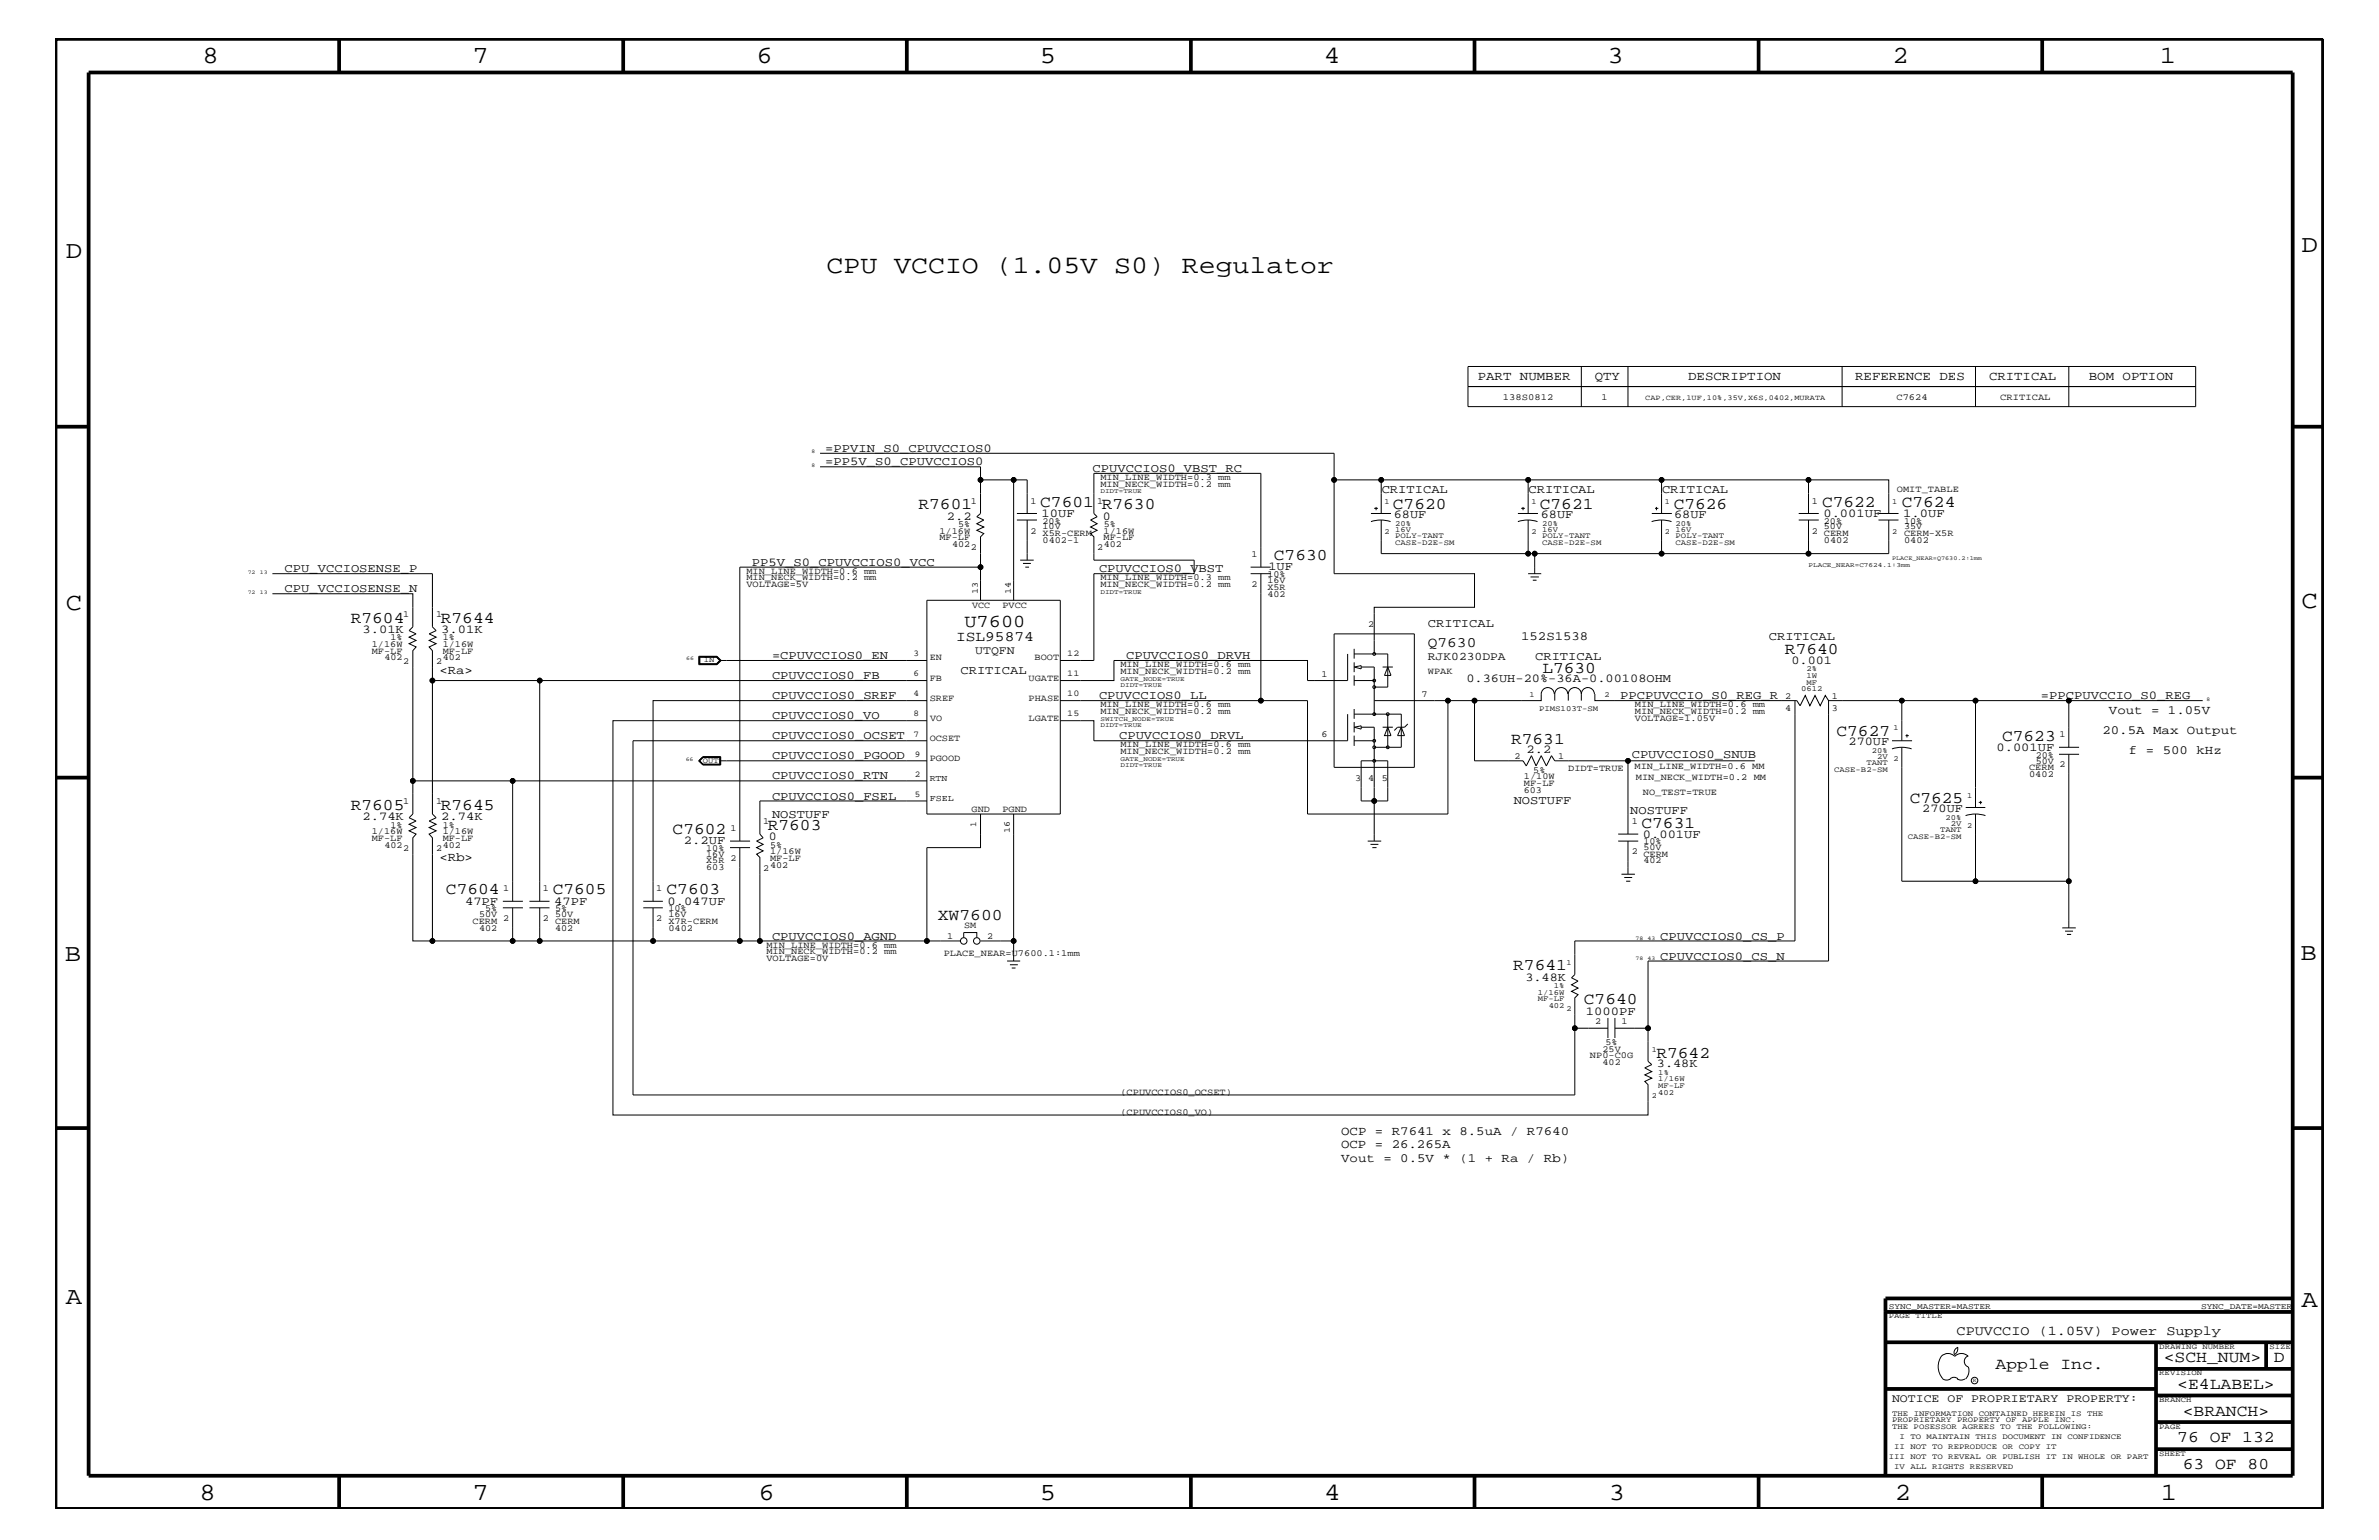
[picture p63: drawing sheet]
<svg xmlns="http://www.w3.org/2000/svg" width="432mm" height="279mm" viewBox="0 0 432 279" stroke-linecap="round" stroke-linejoin="round" font-family="sans-serif">
<defs><g id="words">
<text font-size="4.6" x="150" y="49.6">CPU VCCIO (1.05V S0) Regulator</text>
<g font-size="4.5">
<text x="36.7" y="11.5">8</text>
<text x="85.8" y="11.5">7</text>
<text x="137.3" y="11.5">6</text>
<text x="188.7" y="11.5">5</text>
<text x="240.3" y="11.5">4</text>
<text x="291.8" y="11.5">3</text>
<text x="343.5" y="11.5">2</text>
<text x="392" y="11.5">1</text>
<text x="11.9" y="46.8">D</text>
<text x="417.7" y="45.7">D</text>
<text x="11.9" y="110.6">C</text>
<text x="417.7" y="110.3">C</text>
<text x="11.8" y="174.3">B</text>
<text x="417.6" y="174.2">B</text>
<text x="11.9" y="236.7">A</text>
<text x="417.7" y="237.1">A</text>
<text x="36.2" y="272.1">8</text>
<text x="85.8" y="272.1">7</text>
<text x="137.7" y="272.1">6</text>
<text x="188.7" y="272.1">5</text>
<text x="240.4" y="272.1">4</text>
<text x="292" y="272.1">3</text>
<text x="343.9" y="272.1">2</text>
<text x="392.2" y="272.1">1</text>
</g>
<text font-size="3.3" x="175" y="113.7">U7600</text>
<g font-size="3">
<text x="166.7" y="92.4">R7601</text>
<text x="188.8" y="92">C7601</text>
<text x="200" y="92.4">R7630</text>
<text x="252.8" y="92.3">C7620</text>
<text x="279.5" y="92.3">C7621</text>
<text x="303.8" y="92.3">C7626</text>
<text x="330.7" y="92">C7622</text>
<text x="345.2" y="92">C7624</text>
<text x="231.2" y="101.6">C7630</text>
<text x="63.7" y="113.1">R7604</text>
<text x="80" y="113.1">R7644</text>
<text x="324" y="118.7">R7640</text>
<text x="280" y="122.1">L7630</text>
<text x="274.3" y="135">R7631</text>
<text x="333.3" y="133.5">C7627</text>
<text x="363.4" y="134.4">C7623</text>
<text x="63.7" y="147">R7605</text>
<text x="80" y="147">R7645</text>
<text x="346.6" y="145.7">C7625</text>
<text x="122.1" y="151.3">C7602</text>
<text x="139.4" y="150.7">R7603</text>
<text x="297.9" y="150.1">C7631</text>
<text x="80.9" y="162.2">C7604</text>
<text x="100.3" y="162.2">C7605</text>
<text x="121" y="162.2">C7603</text>
<text x="170.2" y="167">XW7600</text>
<text x="274.7" y="176.1">R7641</text>
<text x="287.5" y="182.2">C7640</text>
<text x="300.7" y="191.9">R7642</text>
<text x="362.2" y="248.4">Apple Inc.</text>
<text x="392.7" y="247.1">&lt;SCH_NUM&gt;</text>
<text x="395.2" y="252">&lt;E4LABEL&gt;</text>
<text x="412.7" y="247.1">D</text>
<text x="396.2" y="256.8">&lt;BRANCH&gt;</text>
<text x="395.2" y="261.6">76 OF 132</text>
<text x="396.2" y="266.6">63 OF 80</text>
</g>
<g font-size="2.6">
<text x="173.5" y="116.4">ISL95874</text>
<text x="259.2" y="117.4">Q7630</text>
</g>
<text font-size="2.5" x="355.1" y="242.3">CPUVCCIO (1.05V) Power Supply</text>
<g font-size="2.3">
<text x="268.2" y="68.9">PART NUMBER</text>
<text x="289.5" y="68.9">QTY</text>
<text x="306.4" y="68.9">DESCRIPTION</text>
<text x="336.7" y="68.9">REFERENCE DES</text>
<text x="361" y="68.9">CRITICAL</text>
<text x="379.1" y="68.9">BOM OPTION</text>
<text x="276.1" y="116.2">152S1538</text>
<text x="79.8" y="122.3">&lt;Ra&gt;</text>
<text x="382.8" y="129.6">Vout = 1.05V</text>
<text x="381.6" y="133.2">20.5A Max Output</text>
<text x="386.4" y="136.8">f = 500 kHz</text>
<text x="79.8" y="156.2">&lt;Rb&gt;</text>
<text x="243.4" y="208.3">OCP = 26.265A</text>
<text x="243.4" y="205.9">OCP = R7641 x 8.5uA / R7640</text>
<text x="243.4" y="210.8">Vout = 0.5V * (1 + Ra / Rb)</text>
</g>
<g font-size="2.2">
<text x="149.8" y="82">=PPVIN_S0_CPUVCCIOS0</text>
<text x="149.8" y="84.4">=PP5V_S0_CPUVCCIOS0</text>
<text x="198.3" y="85.6">CPUVCCIOS0_VBST_RC</text>
<text x="250.8" y="89.5">CRITICAL</text>
<text x="277.5" y="89.5">CRITICAL</text>
<text x="301.7" y="89.5">CRITICAL</text>
<text x="171.9" y="94.3">2.2</text>
<text x="189.1" y="93.8">10UF</text>
<text x="200.2" y="94.3">0</text>
<text x="253" y="94">68UF</text>
<text x="279.7" y="94">68UF</text>
<text x="303.9" y="94">68UF</text>
<text x="331" y="93.8">0.001UF</text>
<text x="345.4" y="93.8">1.0UF</text>
<text x="51.6" y="107.5">CPU_VCCIOSENSE_N</text>
<text x="51.6" y="103.8">CPU_VCCIOSENSE_P</text>
<text x="136.5" y="102.6">PP5V_S0_CPUVCCIOS0_VCC</text>
<text x="199.5" y="103.8">CPUVCCIOS0_VBST</text>
<text x="230.2" y="103.5">1UF</text>
<text x="259.2" y="113.7">CRITICAL</text>
<text x="65.8" y="114.8">3.01K</text>
<text x="80.1" y="114.8">3.01K</text>
<text x="140.1" y="119.6">=CPUVCCIOS0_EN</text>
<text x="204.4" y="119.6">CPUVCCIOS0_DRVH</text>
<text x="278.6" y="119.8">CRITICAL</text>
<text x="321.1" y="116.2">CRITICAL</text>
<text x="140.1" y="123.2">CPUVCCIOS0_FB</text>
<text x="174.3" y="122.3">CRITICAL</text>
<text x="266.1" y="123.8">0.36UH-20%-36A-0.00108OHM</text>
<text x="325.2" y="120.4">0.001</text>
<text x="140.1" y="126.9">CPUVCCIOS0_SREF</text>
<text x="140.1" y="130.5">CPUVCCIOS0_VO</text>
<text x="199.5" y="126.9">CPUVCCIOS0_LL</text>
<text x="294" y="126.9">PPCPUVCCIO_S0_REG_R</text>
<text x="370.4" y="126.9">=PPCPUVCCIO_S0_REG</text>
<text x="140.1" y="134.1">CPUVCCIOS0_OCSET</text>
<text x="140.1" y="137.8">CPUVCCIOS0_PGOOD</text>
<text x="203.1" y="134.1">CPUVCCIOS0_DRVL</text>
<text x="277.1" y="136.7">2.2</text>
<text x="296.2" y="137.5">CPUVCCIOS0_SNUB</text>
<text x="335.5" y="135.2">270UF</text>
<text x="362.4" y="136.2">0.001UF</text>
<text x="140.1" y="141.4">CPUVCCIOS0_RTN</text>
<text x="65.8" y="148.8">2.74K</text>
<text x="80.1" y="148.8">2.74K</text>
<text x="140.1" y="145.1">CPUVCCIOS0_FSEL</text>
<text x="140.1" y="148.4">NOSTUFF</text>
<text x="274.7" y="145.9">NOSTUFF</text>
<text x="295.9" y="147.7">NOSTUFF</text>
<text x="348.9" y="147.3">270UF</text>
<text x="124.1" y="153.2">2.2UF</text>
<text x="139.5" y="152.4">0</text>
<text x="298.2" y="152">0.001UF</text>
<text x="84.4" y="164.1">47PF</text>
<text x="100.6" y="164.1">47PF</text>
<text x="121.2" y="164.1">0.047UF</text>
<text x="140.1" y="170.5">CPUVCCIOS0_AGND</text>
<text x="301.3" y="170.5">CPUVCCIOS0_CS_P</text>
<text x="276.9" y="177.9">3.48K</text>
<text x="301.3" y="174.2">CPUVCCIOS0_CS_N</text>
<text x="287.8" y="184.1">1000PF</text>
<text x="300.7" y="193.7">3.48K</text>
</g>
<g font-size="2.1">
<text x="177" y="118.6">UTQFN</text>
<text x="259.2" y="119.8">RJK0230DPA</text>
<text x="343.4" y="254.4">NOTICE OF PROPRIETARY PROPERTY:</text>
</g>
<g font-size="1.7">
<text x="272.8" y="72.6">138S0812</text>
<text x="290.7" y="72.6">1</text>
<text x="344.2" y="72.6">C7624</text>
<text x="363.1" y="72.6">CRITICAL</text>
<text x="199.7" y="87.1">MIN_LINE_WIDTH=0.3 mm</text>
<text x="199.7" y="88.3">MIN_NECK_WIDTH=0.2 mm</text>
<text x="344.3" y="89.2">OMIT_TABLE</text>
<text x="173.9" y="95.6">5%</text>
<text x="176.2" y="91.4">1</text>
<text x="187" y="91.4">1</text>
<text x="189.2" y="95">20%</text>
<text x="199.1" y="91.4">1</text>
<text x="200.3" y="95.6">5%</text>
<text x="328.8" y="91.4">1</text>
<text x="331" y="95">20%</text>
<text x="345.6" y="95">10%</text>
<text x="170.5" y="96.8">1/16W</text>
<text x="170.5" y="98">MF-LF</text>
<text x="172.8" y="99.3">402</text>
<text x="176.2" y="99.9">2</text>
<text x="187" y="96.8">2</text>
<text x="189.2" y="96">10V</text>
<text x="189.2" y="97.3">X5R-CERM</text>
<text x="189.2" y="98.5">0402-1</text>
<text x="199.1" y="99.9">2</text>
<text x="200.3" y="96.8">1/16W</text>
<text x="200.3" y="98">MF-LF</text>
<text x="200.3" y="99.3">402</text>
<text x="227.2" y="101">1</text>
<text x="328.8" y="96.8">2</text>
<text x="331" y="97.3">CERM</text>
<text x="331" y="98.5">0402</text>
<text x="331" y="96">50V</text>
<text x="345.6" y="96">35V</text>
<text x="345.6" y="97.3">CERM-X5R</text>
<text x="345.6" y="98.5">0402</text>
<text x="135.5" y="105.3">MIN_NECK_WIDTH=0.2 mm</text>
<text x="135.5" y="104.1">MIN_LINE_WIDTH=0.6 mm</text>
<text x="135.5" y="106.5">VOLTAGE=5V</text>
<text x="199.7" y="106.5">MIN_NECK_WIDTH=0.2 mm</text>
<text x="199.7" y="105.3">MIN_LINE_WIDTH=0.3 mm</text>
<text x="227.2" y="106.5">2</text>
<text x="230" y="104.7">10%</text>
<text x="230" y="107">X5R</text>
<text x="230" y="105.8">16V</text>
<text x="73.2" y="112">1</text>
<text x="79.2" y="112">1</text>
<text x="176.4" y="110.3">VCC</text>
<text x="181.9" y="110.3">PVCC</text>
<text x="230" y="108.2">402</text>
<text x="248.3" y="113.7">2</text>
<text x="67.5" y="117.4">1/16W</text>
<text x="67.5" y="118.6">MF-LF</text>
<text x="69.8" y="119.8">402</text>
<text x="70.9" y="116.2">1%</text>
<text x="80.3" y="117.4">1/16W</text>
<text x="80.3" y="118.6">MF-LF</text>
<text x="80.3" y="116.2">1%</text>
<text x="80.3" y="119.8">402</text>
<text x="168.7" y="119.8">EN</text>
<text x="187.8" y="119.8">BOOT</text>
<text x="73.2" y="120.4">2</text>
<text x="79.2" y="120.4">2</text>
<text x="168.7" y="123.5">FB</text>
<text x="186.7" y="123.5">UGATE</text>
<text x="203.4" y="121">MIN_LINE_WIDTH=0.6 mm</text>
<text x="203.4" y="122.3">MIN_NECK_WIDTH=0.2 mm</text>
<text x="239.9" y="122.9">1</text>
<text x="259.2" y="122.3">WPAK</text>
<text x="168.7" y="127.1">SREF</text>
<text x="168.8" y="130.8">VO</text>
<text x="186.7" y="130.8">LGATE</text>
<text x="186.7" y="127.1">PHASE</text>
<text x="199.7" y="128.3">MIN_LINE_WIDTH=0.6 mm</text>
<text x="199.7" y="129.6">MIN_NECK_WIDTH=0.2 mm</text>
<text x="258" y="126.5">7</text>
<text x="296.8" y="129.6">MIN_NECK_WIDTH=0.2 mm</text>
<text x="296.8" y="128.3">MIN_LINE_WIDTH=0.6 mm</text>
<text x="296.8" y="130.8">VOLTAGE=1.05V</text>
<text x="324" y="126.8">2</text>
<text x="324" y="129.1">4</text>
<text x="332.5" y="126.8">1</text>
<text x="332.5" y="129.1">3</text>
<text x="168.7" y="134.4">OCSET</text>
<text x="203.4" y="136.8">MIN_NECK_WIDTH=0.2 mm</text>
<text x="203.4" y="135.6">MIN_LINE_WIDTH=0.6 mm</text>
<text x="239.9" y="133.8">6</text>
<text x="274.9" y="137.7">2</text>
<text x="282.8" y="137.7">1</text>
<text x="369.5" y="137.4">20%</text>
<text x="373.8" y="133.8">1</text>
<text x="168.7" y="138">PGOOD</text>
<text x="246" y="141.7">3</text>
<text x="248.3" y="141.7">4</text>
<text x="250.8" y="141.7">5</text>
<text x="276.6" y="143.9">603</text>
<text x="276.6" y="141.4">1/10W</text>
<text x="276.6" y="142.6">MF-LF</text>
<text x="278.3" y="140.2">5%</text>
<text x="284.6" y="139.8">DIDT=TRUE</text>
<text x="296.7" y="139.6">MIN_LINE_WIDTH=0.6 MM</text>
<text x="296.9" y="141.5">MIN_NECK_WIDTH=0.2 MM</text>
<text x="368.3" y="139.7">CERM</text>
<text x="368.3" y="140.9">0402</text>
<text x="369.5" y="138.5">50V</text>
<text x="373.8" y="139.2">2</text>
<text x="73.2" y="145.9">1</text>
<text x="79.2" y="145.9">1</text>
<text x="138.5" y="149.5">1</text>
<text x="176.4" y="147.3">GND</text>
<text x="181.9" y="147.3">PGND</text>
<text x="296.2" y="149.5">1</text>
<text x="298.2" y="144.3">NO_TEST=TRUE</text>
<text x="67.5" y="151.3">1/16W</text>
<text x="67.5" y="152.6">MF-LF</text>
<text x="69.8" y="153.8">402</text>
<text x="70.9" y="150.1">1%</text>
<text x="73.2" y="154.4">2</text>
<text x="79.2" y="154.4">2</text>
<text x="80.3" y="151.3">1/16W</text>
<text x="80.3" y="152.6">MF-LF</text>
<text x="80.3" y="150.1">1%</text>
<text x="80.3" y="153.8">402</text>
<text x="128.2" y="155.5">16V</text>
<text x="128.2" y="154.4">10%</text>
<text x="132.6" y="150.7">1</text>
<text x="139.8" y="153.8">5%</text>
<text x="139.8" y="155">1/16W</text>
<text x="296.2" y="155">2</text>
<text x="298.3" y="153.2">10%</text>
<text x="298.3" y="154.3">50V</text>
<text x="298.3" y="155.5">CERM</text>
<text x="91.4" y="161.7">1</text>
<text x="98.6" y="161.7">1</text>
<text x="119.1" y="161.7">1</text>
<text x="128.2" y="157.9">603</text>
<text x="128.2" y="156.7">X5R 2</text>
<text x="138.5" y="158">2</text>
<text x="139.8" y="157.4">402</text>
<text x="139.8" y="156.2">MF-LF</text>
<text x="298.3" y="156.7">402</text>
<text x="85.8" y="167.6">CERM</text>
<text x="87" y="166.4">50V</text>
<text x="88.1" y="165.3">5%</text>
<text x="91.4" y="167.1">2</text>
<text x="98.6" y="167.1">2</text>
<text x="100.8" y="167.6">CERM</text>
<text x="100.8" y="165.3">5%</text>
<text x="100.8" y="166.4">50V</text>
<text x="119.1" y="167.1">2</text>
<text x="121.3" y="165.3">10%</text>
<text x="121.3" y="166.4">16V</text>
<text x="121.3" y="167.6">X7R-CERM</text>
<text x="87" y="168.9">402</text>
<text x="100.8" y="168.9">402</text>
<text x="121.3" y="168.9">0402</text>
<text x="139.1" y="172">MIN_LINE_WIDTH=0.6 mm</text>
<text x="139.1" y="173.2">MIN_NECK_WIDTH=0.2 mm</text>
<text x="171.3" y="173.4">PLACE_NEAR=U7600.1:1mm</text>
<text x="171.9" y="170.4">1</text>
<text x="175" y="168.3">SM</text>
<text x="179.2" y="170.4">2</text>
<text x="139.1" y="174.4">VOLTAGE=0V</text>
<text x="289.6" y="185.9">2</text>
<text x="294.3" y="185.9">1</text>
<text x="288.6" y="192">NP0-C0G</text>
<text x="290.9" y="190.8">25V</text>
<text x="291.4" y="189.5">5%</text>
<text x="290.9" y="193.2">402</text>
<text x="203.4" y="202.3">(CPUVCCIOS0_VO)</text>
<text x="203.4" y="198.7">(CPUVCCIOS0_OCSET)</text>
</g>
<g font-size="1.6">
<text x="177.5" y="107.7" transform="rotate(-90 177.5 107.7)">13</text>
<text x="183.5" y="107.7" transform="rotate(-90 183.5 107.7)">14</text>
<text x="165.8" y="119.1">3</text>
<text x="193.7" y="119.1">12</text>
<text x="165.8" y="122.7">6</text>
<text x="193.7" y="122.7">11</text>
<text x="165.8" y="130">8</text>
<text x="165.8" y="126.4">4</text>
<text x="193.7" y="130">15</text>
<text x="193.7" y="126.4">10</text>
<text x="165.8" y="133.6">7</text>
<text x="166" y="137.3">9</text>
<text x="166" y="140.9">2</text>
<text x="168.7" y="141.7">RTN</text>
<text x="166" y="144.6">5</text>
<text x="168.7" y="145.3">FSEL</text>
<text x="177.2" y="150" transform="rotate(-90 177.2 150)">1</text>
<text x="183.3" y="151.2" transform="rotate(-90 183.3 151.2)">16</text>
</g>
<g font-size="1.5">
<text x="342.8" y="237.4">SYNC_MASTER=MASTER</text>
<text x="399.5" y="237.4">SYNC_DATE=MASTER</text>
</g>
<g font-size="1.4">
<text x="298.6" y="72.6">CAP,CER,1UF,10%,35V,X6S,0402,MURATA</text>
<text x="251.3" y="91.4">1</text>
<text x="253.2" y="95.4">20%</text>
<text x="278" y="91.4">1</text>
<text x="279.9" y="95.4">20%</text>
<text x="302.2" y="91.4">1</text>
<text x="304.1" y="95.4">20%</text>
<text x="343.4" y="91.4">1</text>
<text x="251.3" y="96.8">2</text>
<text x="253.2" y="98.8">CASE-D2E-SM</text>
<text x="253.2" y="97.6">POLY-TANT</text>
<text x="253.2" y="96.5">16V</text>
<text x="278" y="96.8">2</text>
<text x="279.9" y="97.6">POLY-TANT</text>
<text x="279.9" y="98.8">CASE-D2E-SM</text>
<text x="279.9" y="96.5">16V</text>
<text x="302.2" y="96.8">2</text>
<text x="304.1" y="98.8">CASE-D2E-SM</text>
<text x="304.1" y="97.6">POLY-TANT</text>
<text x="304.1" y="96.5">16V</text>
<text x="343.4" y="96.8">2</text>
<text x="127.8" y="120.2">IN</text>
<text x="326.9" y="125.4">0612</text>
<text x="327.9" y="123">1W</text>
<text x="327.9" y="124.2">MF</text>
<text x="327.9" y="121.8">2%</text>
<text x="277.6" y="126.5">1</text>
<text x="279.4" y="129.1">PIMS103T-SM</text>
<text x="291.3" y="126.5">2</text>
<text x="339.8" y="136.6">20%</text>
<text x="340.7" y="137.8">2V 2</text>
<text x="343.7" y="132.5">1</text>
<text x="127.6" y="138.4">OUT</text>
<text x="332.9" y="140.1">CASE-B2-SM</text>
<text x="338.8" y="138.9">TANT</text>
<text x="353.1" y="148.7">20%</text>
<text x="354.1" y="149.9">2V 2</text>
<text x="357" y="144.7">1</text>
<text x="346.3" y="152.2">CASE-B2-SM</text>
<text x="352.1" y="151">TANT</text>
<text x="282" y="179.3">1%</text>
<text x="284.3" y="175">1</text>
<text x="279.1" y="181.6">MF-LF</text>
<text x="279.1" y="180.5">1/16W</text>
<text x="281.1" y="182.9">402</text>
<text x="284.3" y="183.5">2</text>
<text x="299.8" y="190.8">1</text>
<text x="301" y="195">1%</text>
<text x="301" y="197.4">MF-LF</text>
<text x="301" y="196.2">1/16W</text>
<text x="299.8" y="199.2">2</text>
<text x="301" y="198.7">402</text>
<text x="342.8" y="239.2">PAGE TITLE</text>
<text x="391.9" y="244.7">DRAWING NUMBER</text>
<text x="411.9" y="244.7">SIZE</text>
<text x="391.9" y="249.5">REVISION</text>
<text x="343.4" y="256.8">THE INFORMATION CONTAINED HEREIN IS THE</text>
<text x="391.9" y="254.4">BRANCH</text>
<text x="343.4" y="259.3">THE POSESSOR AGREES TO THE FOLLOWING:</text>
<text x="343.4" y="258">PROPRIETARY PROPERTY OF APPLE INC.</text>
<text x="343.8" y="262.9">II NOT TO REPRODUCE OR COPY IT</text>
<text x="344.8" y="261.1">I TO MAINTAIN THIS DOCUMENT IN CONFIDENCE</text>
<text x="391.9" y="259.3">PAGE</text>
<text x="342.8" y="264.7">III NOT TO REVEAL OR PUBLISH IT IN WHOLE OR PART</text>
<text x="343.8" y="266.6">IV ALL RIGHTS RESERVED</text>
<text x="391.9" y="264.1">SHEET</text>
</g>
<g font-size="1.2">
<text x="199.7" y="89.5">DIDT=TRUE</text>
<text x="199.7" y="107.7">DIDT=TRUE</text>
<text x="328.3" y="102.9">PLACE_NEAR=C7624.1:3mm</text>
<text x="203.4" y="123.5">GATE_NODE=TRUE</text>
<text x="203.4" y="124.7">DIDT=TRUE</text>
<text x="199.7" y="130.8">SWITCH_NODE=TRUE</text>
<text x="199.7" y="131.9">DIDT=TRUE</text>
<text x="203.4" y="138">GATE_NODE=TRUE</text>
<text x="203.4" y="139.2">DIDT=TRUE</text>
</g>
<text font-size="1.1" x="343.4" y="101.6">PLACE_NEAR=Q7630.2:1mm</text>
<g font-size="1">
<text x="147.3" y="82.2">8</text>
<text x="147.3" y="84.7">8</text>
<text x="45" y="107.7">72</text>
<text x="45" y="104.1">72</text>
<text x="47.2" y="107.7">13</text>
<text x="47.2" y="104.1">13</text>
<text x="124.5" y="119.8">66</text>
<text x="400.5" y="127.1">8</text>
<text x="124.5" y="138">66</text>
<text x="296.8" y="170.5">78</text>
<text x="299" y="170.5">43</text>
<text x="296.8" y="174.2">78</text>
<text x="299" y="174.2">43</text>
<text x="358.1" y="250.7">R</text>
</g>
</g></defs>
<g fill="none" stroke="#000" stroke-width=".18">
<path d="M266.4 70.1h132.1M266.4 66.5h132.1v7.3h-132.1zM287 66.5v7.3M295.5 66.5v7.3M334.3 66.5v7.3M358.6 66.5v7.3M375.5 66.5v7.3M148.8 82.2h93.3v21.9h25.5v6.1h-18.2v8.4M148.8 84.7h29.2v2.4M184 87.1h-6v6.1l-.7 .6 1.3 .5-1.3 .7 1.3 .6-1.3 .6 1.3 .6-.6 .6v11.5M184.6 94.3h3.6M184.6 93.2h3.6"/>
<path d="M186.4 93.2v-6.1h-2.4v21.8M186.4 94.3v7.3M242.1 87.1h8.6M248.8 94.6a5.7 5.7 0 0 1 3.6 0M248.8 93.2h3.7M249.4 92.2h.7M249.8 92v.6M250.7 93.2v-6.1h26.7v6.1M250.7 94.3v6.1h26.7M275.5 94.6a5.7 5.7 0 0 1 3.6 0M275.5 93.2h3.6M276.1 92.2h.7"/>
<path d="M276.4 92v.6M277.4 94.3v6.1h24.2v-6.1M277.4 87.1h24.2M299.8 94.6a5.8 5.8 0 0 1 3.6 0M299.8 93.2h3.6M300.4 92.2h.6M300.7 92v.6M301.6 93.2v-6.1h26.7v6.1M326.5 94.3h3.6M326.5 93.2h3.6M328.3 87.1h14.5v6.1M328.3 94.3v6.1"/>
<path d="M341 94.3h3.6M341 93.2h3.6M342.8 94.3v6.1h-41.2M49.4 104.1h29.1v9.6l.7 .7-1.3 .6 1.3 .6-1.3 .6 1.3 .6-1.3 .6 .6 .7v29.6l.7 .7-1.3 .6 1.3 .5-1.3 .6 1.3 .6-1.3 .6 .6 .7v18.7h-3.6v-18.7l.6-.7-1.2-.6 1.2-.6-1.2-.6 1.2-.5-1.2-.6 .6-.7v-29.6l.6-.7-1.2-.6 1.2-.6-1.2-.6 1.2-.6-1.2-.6 .6-.7v-6h-25.5M126.8 119.1h3.3l.8 .7-.8 .8h-3.3zM126.9 119.2h3.2l.7 .6-.7 .7h-3.2zM127 119.2v1.3M127 119.2h3l.6 .6M130 119.2l.7 .6-.7 .7M130.6 119.8l-.6 .6h-3M130.6 119.8h37.6M168.2 108.9h24.2v38.8h-24.2z"/>
<path d="M178 102.9h-43.7v49.7M185.2 101.6h2.4M185.7 102.2h1.4M186.1 102.9h.7M227 102.9h3.6M227 104.1h3.6M228.9 102.9v-17h-30.4v7.3l.6 .6-1.1 .5 1.1 .7-1.1 .6 1.1 .6-1.1 .6 .5 .6v4.2h18.2v2.5h-18.2v15.7h-6.1M228.9 104.1v23h8.4v20.6h25.5v-20.6M242.1 115h14.6v24.2h-14.6zM244.6 118.6v4.9h-7.3v-3.7h-35.1v3.7h-9.8M245.8 118.6h6.1v6.1h-2.5M245.8 117.7v1.8"/>
<path d="M277.4 104.1h2.3M277.8 104.7h1.5M278.2 105.3h.7M278.6 100.4v3.7M78.5 123.5h19.5M126.8 138l.8-.7h3.2v1.5h-3.2zM126.8 138l.8 .7M127 138l.6-.6h3v1.2h-3zM127.6 137.4h3.1v1.3h-3.1M127.6 137.4l-.8 .6M127.6 137.4l-.7 .6 .7 .7M130.6 138h37.6"/>
<path d="M168.2 130.8h-56.9v71.5h187.8v-5.5l-.6-.6 1.3-.6-1.3-.6 1.3-.6-1.3-.7 1.3-.5-.7-.6v-6.1h-6M168.2 123.5h-70.2v40M168.2 127.1h-49.7v36.4M168.2 134.4h-53.3v64.3h170.9v-12.2M192.4 127.1h36.5M244.6 129.6v4.8h-46.1v-3.6h-6.1M245.8 129.6h8.5v6h-4.9M245.8 123.5h3.6M245.8 120.2v1.7M245.8 122.5v1.9M245.8 128.6v1.8M245.8 131v1.9"/>
<path d="M245.8 133.5v1.8M245.8 121l1.3-.2v.6zM245.8 131.9l1.3-.2v.6zM245.8 134.4h3.6M247.1 138h4.8v7.3h-4.8zM247.1 121h2.3v8.6M247.1 131.9h2.3v20.7M251 131.9h1.8M251 121h1.8M251.9 131.9l.6 1.6h-1.2zM251.9 129.6v6M251.9 121l.6 1.5h-1.2z"/>
<path d="M254.3 131.9l.6 1.6h-1.2zM255.5 131.3l-.6 .6h-1.2l-.6 .6M267.6 127.1v10.9h8.8l.6 1 1-1.9 .8 1.9 .9-1.9 1 1.9 .9-1.9 .6 .9h13.3v13.3M282.1 125.9a1.19 1.19 0 0 0-1.2-1.2 1.19 1.19 0 0 0-1.2 1.2v1.2h-30.3M284.6 125.9a1.19 1.19 0 0 0-1.2-1.2 1.19 1.19 0 0 0-1.2 1.2v1.2M287 125.9a1.19 1.19 0 0 0-1.2-1.2 1.19 1.19 0 0 0-1.2 1.2v1.2M287 125.9a1.19 1.19 0 0 1 1.2-1.2 1.19 1.19 0 0 1 1.2 1.2M287 125.9v1.2M289.5 125.9v1.2h36.6l.6 .9 1-1.8 .8 1.8 .9-1.8 1 1.8 .9-1.8 .6 .9h26.7v19.4M295.5 138h23M325.8 127.1v43.6h-40v6.1l-.6 .6 1.2 .6-1.2 .7 1.2 .6-1.2 .6 1.2 .6-.6 .5v5.5h6M331.9 127.1v47.3h-32.8v12.1"/>
<path d="M343.4 135.9a5.7 5.7 0 0 1 3.6 0M343.4 134.4h3.6M345.2 135.6v24.3h13.4M345.2 127.1v7.3M345.9 133.5h.6M346.1 133.2v.6M358.6 127.1h16.9M373.7 136.8h3.7M373.7 135.6h3.7M375.5 136.8v31.5M399.8 127.1h-24.3v8.5M74.9 141.7h93.3"/>
<path d="M93 141.7v21.8M132.5 152.6h3.6M132.5 153.8h3.6M134.3 153.8v16.9M168.2 145.3h-30.3v6l.6 .7-1.2 .6 1.2 .6-1.2 .6 1.2 .6-1.2 .6 .6 .6v15.1M178 147.7v6.1h-9.8v16.9h6.1M184 147.7v26.7M248.2 152.6h2.5M248.8 153.2h1.4M249.1 153.8h.8M293.7 152.6h3.6M293.7 151.3h3.6"/>
<path d="M294.3 158.6h2.5M294.8 159.2h1.4M295.1 159.9h.8M295.5 152.6v6M356.8 148a5.8 5.8 0 0 1 3.6 0M356.8 146.5h3.5M358.6 147.7v12.2h16.9M359.2 145.6h.5M359.5 145.3v.6M91.3 164.7h3.6M91.3 163.5h3.6M93 164.7v6h-14.5"/>
<path d="M96.1 164.7h3.6M96.1 163.5h3.6M98 164.7v6h-5M98 170.7h70.2M116.8 164.7h3.5M116.8 163.5h3.5M118.5 164.7v6M174.9 170.1v-.9h2.4v.9M178 170.7h6M182.8 174.4h2.4M183.3 175h1.4M183.6 175.6h.7"/>
<path d="M374.3 168.3h2.5M374.8 168.9h1.5M375.2 169.5h.7M291.8 184.7v3.6M293.1 184.7v3.6M352.3 246.1a1.72 1.72 0 0 1 2.5 0 1.69 1.69 0 0 1 2.4 0M352.4 246a3.2 3.2 0 0 0 .4 4.3l.8 .1 .4-.2M354 250.2l.7-.3 .7 .3M355.2 250.2l.7 .2 .7-.2M355.3 244.4v.3a1.18 1.18 0 0 1-.6 1.1M355.4 244.4a.99 .99 0 0 0-.6 1.4M357.2 246a1.04 1.04 0 0 0-.7 1 1.04 1.04 0 0 0 .7 1"/>
<path d="M357.3 248l.1 .7a2.11 2.11 0 0 1-.6 1.5"/>
<circle cx="178" cy="87.1" r=".42"/>
<circle cx="184" cy="87.1" r=".42"/>
<circle cx="242.1" cy="87.1" r=".42"/>
<circle cx="250.7" cy="87.1" r=".42"/>
<circle cx="277.4" cy="87.1" r=".42"/>
<circle cx="301.6" cy="87.1" r=".42"/>
<circle cx="328.3" cy="87.1" r=".42"/>
<circle cx="178" cy="102.9" r=".42"/>
<circle cx="249.4" cy="118.6" r=".25"/>
<circle cx="277.4" cy="100.4" r=".42"/>
<circle cx="278.6" cy="100.4" r=".42"/>
<circle cx="301.6" cy="100.4" r=".42"/>
<circle cx="328.3" cy="100.4" r=".42"/>
<circle cx="78.5" cy="123.5" r=".42"/>
<circle cx="98" cy="123.5" r=".42"/>
<circle cx="228.9" cy="127.1" r=".42"/>
<circle cx="249.4" cy="123.5" r=".25"/>
<circle cx="249.4" cy="134.4" r=".25"/>
<circle cx="249.4" cy="124.7" r=".25"/>
<circle cx="249.4" cy="135.6" r=".25"/>
<circle cx="249.4" cy="138" r=".25"/>
<circle cx="249.4" cy="129.6" r=".25"/>
<circle cx="251.9" cy="135.6" r=".25"/>
<circle cx="251.9" cy="129.6" r=".25"/>
<circle cx="262.8" cy="127.1" r=".42"/>
<circle cx="267.6" cy="127.1" r=".42"/>
<circle cx="295.5" cy="138" r=".42"/>
<circle cx="345.2" cy="127.1" r=".42"/>
<circle cx="358.6" cy="127.1" r=".42"/>
<circle cx="375.5" cy="127.1" r=".42"/>
<circle cx="74.9" cy="141.7" r=".42"/>
<circle cx="93" cy="141.7" r=".42"/>
<circle cx="249.4" cy="145.3" r=".42"/>
<circle cx="358.6" cy="159.9" r=".42"/>
<circle cx="375.5" cy="159.9" r=".42"/>
<circle cx="78.5" cy="170.7" r=".42"/>
<circle cx="93" cy="170.7" r=".42"/>
<circle cx="98" cy="170.7" r=".42"/>
<circle cx="118.5" cy="170.7" r=".42"/>
<circle cx="134.3" cy="170.7" r=".42"/>
<circle cx="137.9" cy="170.7" r=".42"/>
<circle cx="168.2" cy="170.7" r=".42"/>
<circle cx="174.9" cy="170.7" r=".59"/>
<circle cx="177.3" cy="170.7" r=".59"/>
<circle cx="184" cy="170.7" r=".42"/>
<circle cx="285.8" cy="186.5" r=".42"/>
<circle cx="299.1" cy="186.5" r=".42"/>
<circle cx="358.4" cy="250.5" r=".59"/>
</g>
<g fill="none" stroke="#000" stroke-width=".68" stroke-linecap="butt">
<path d="M10.1 7.1h411.5v266.7h-411.5zM16.1 13.2h400v254.5h-400zM61.6 7.1v6.1M113.1 7.1v6.1M164.6 7.1v6.1M216.2 7.1v6.1M267.6 7.1v6.1M319.2 7.1v6.1M370.7 7.1v6.1M10.1 77.4h6M416.1 77.4h5.5M10.1 141.1h6"/>
<path d="M416.1 141.1h5.5M10.1 204.7h6M416.1 204.7h5.5M342.2 238h73.9M416.1 235.6h-73.9v32.1M342.2 243.5h73.9M342.2 252h49.1M391.3 248.4h24.8M391.3 243.5v24.2M391.3 258h24.8M391.3 253.2h24.8M411.3 243.5v4.9"/>
<path d="M61.6 267.7v6.1M113.1 267.7v6.1M164.6 267.7v6.1M216.2 268v5.8M267.6 267.7v6.1M319.2 267.7v6.1M370.7 267.7v6.1M391.3 262.9h24.8"/>
</g>
<g fill="#000">
<circle cx="178" cy="87.1" r=".42"/>
<circle cx="184" cy="87.1" r=".42"/>
<circle cx="242.1" cy="87.1" r=".42"/>
<circle cx="250.7" cy="87.1" r=".42"/>
<circle cx="277.4" cy="87.1" r=".42"/>
<circle cx="301.6" cy="87.1" r=".42"/>
<circle cx="328.3" cy="87.1" r=".42"/>
<circle cx="178" cy="102.9" r=".42"/>
<circle cx="277.4" cy="100.4" r=".42"/>
<circle cx="278.6" cy="100.4" r=".42"/>
<circle cx="301.6" cy="100.4" r=".42"/>
<circle cx="328.3" cy="100.4" r=".42"/>
<circle cx="78.5" cy="123.5" r=".42"/>
<circle cx="98" cy="123.5" r=".42"/>
<circle cx="228.9" cy="127.1" r=".42"/>
<circle cx="262.8" cy="127.1" r=".42"/>
<circle cx="267.6" cy="127.1" r=".42"/>
<circle cx="295.5" cy="138" r=".42"/>
<circle cx="345.2" cy="127.1" r=".42"/>
<circle cx="358.6" cy="127.1" r=".42"/>
<circle cx="375.5" cy="127.1" r=".42"/>
<circle cx="74.9" cy="141.7" r=".42"/>
<circle cx="93" cy="141.7" r=".42"/>
<circle cx="249.4" cy="145.3" r=".42"/>
<circle cx="358.6" cy="159.9" r=".42"/>
<circle cx="375.5" cy="159.9" r=".42"/>
<circle cx="78.5" cy="170.7" r=".42"/>
<circle cx="93" cy="170.7" r=".42"/>
<circle cx="98" cy="170.7" r=".42"/>
<circle cx="118.5" cy="170.7" r=".42"/>
<circle cx="134.3" cy="170.7" r=".42"/>
<circle cx="137.9" cy="170.7" r=".42"/>
<circle cx="168.2" cy="170.7" r=".42"/>
<circle cx="184" cy="170.7" r=".42"/>
<circle cx="285.8" cy="186.5" r=".42"/>
<circle cx="299.1" cy="186.5" r=".42"/>
</g>
<use href="#words"/>
</svg>
